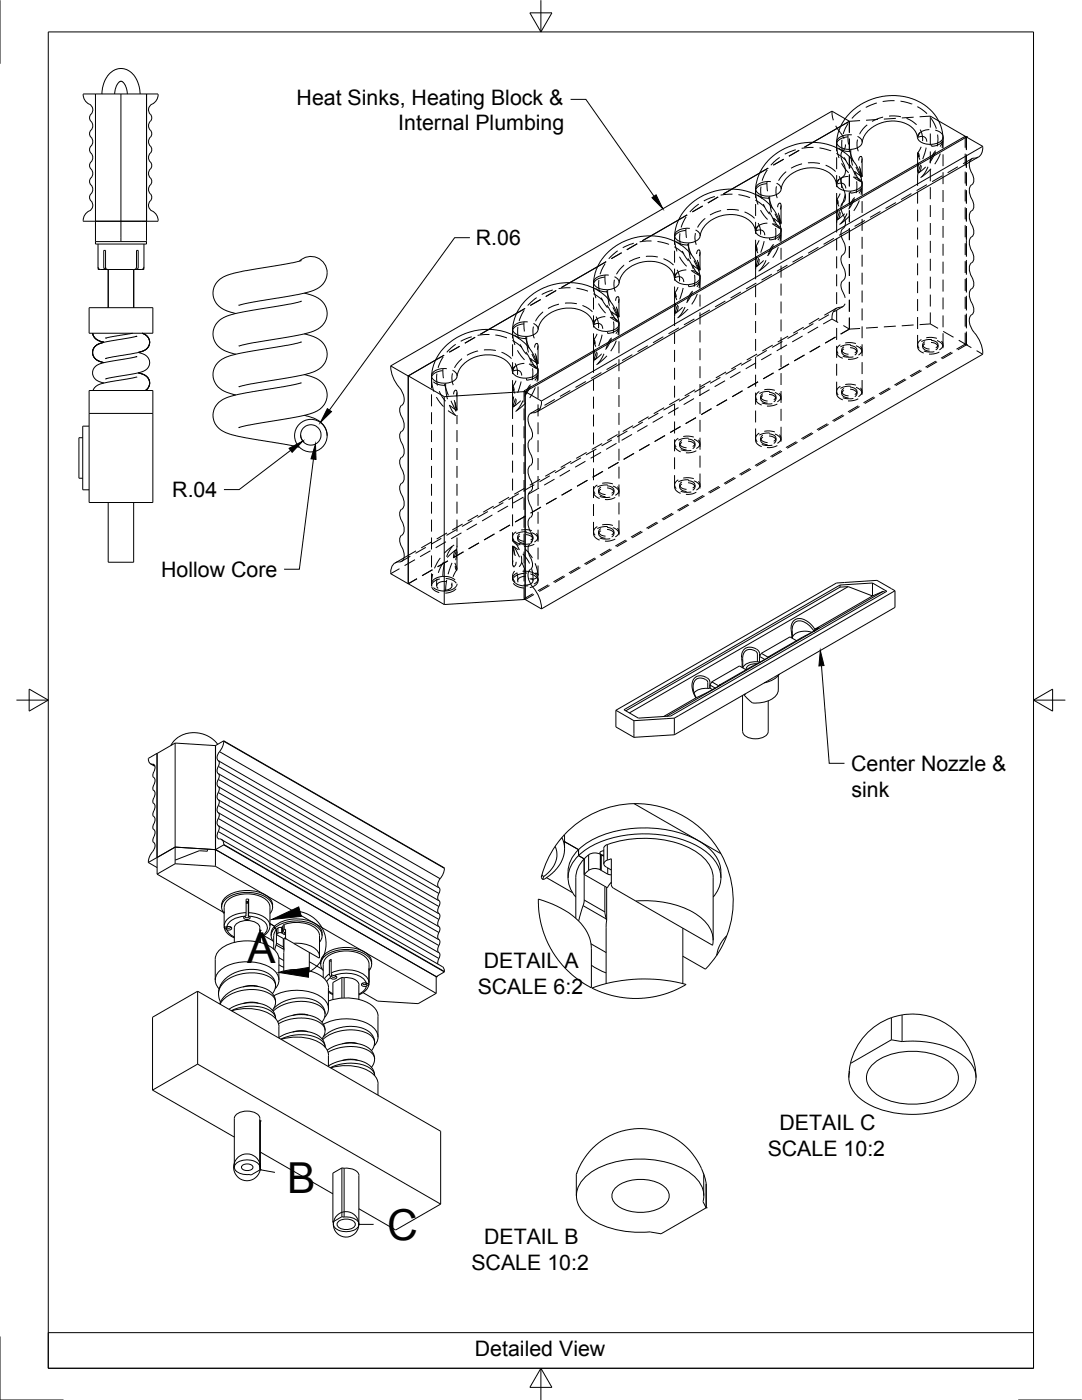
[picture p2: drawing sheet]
<svg xmlns="http://www.w3.org/2000/svg" width="216mm" height="279mm" viewBox="0 0 216 279" stroke-linecap="round" stroke-linejoin="round" font-family="sans-serif">
<defs><g id="words">
<g font-size="8.5">
<text x="49.3" y="192.1">A</text>
<text x="57.3" y="238">B</text>
<text x="77.3" y="247.4">C</text>
</g>
<g font-size="4.3">
<text x="59.2" y="21">Heat Sinks, Heating Block &amp;</text>
<text x="79.5" y="26">Internal Plumbing</text>
<text x="95" y="48.9">R.06</text>
<text x="34.4" y="99.2">R.04</text>
<text x="32.2" y="115.2">Hollow Core</text>
<text x="169.8" y="153.9">Center Nozzle &amp;</text>
<text x="169.9" y="159">sink</text>
<text x="96.5" y="193.2">DETAIL A</text>
<text x="95.3" y="198.4">SCALE 6:2</text>
<text x="155.6" y="225.6">DETAIL C</text>
<text x="153.2" y="230.7">SCALE 10:2</text>
<text x="96.6" y="248.3">DETAIL B</text>
<text x="94.1" y="253.4">SCALE 10:2</text>
<text x="94.8" y="270.5">Detailed View</text>
</g>
</g></defs>
<!-- layer: Visible -->
<g fill="none" stroke="#000" stroke-width=".2">
<path d="M19 18.8v29.9h10.2v-29.9M20.3 18.8l.4-2.2 .7-1.4 1.2-1.1 1.3-.4 1.5 .2 1.2 1 1 1.7 .4 2.2M22.9 18.8l.3-1.6 .5-.8 .4-.2 .5 .2 .4 .7 .4 1.7M24.1 18.8v29.4M31.5 18.9v-.1h-14.9a2.17 2.17 0 0 0 1.2 2M31.6 18.8a2.17 2.17 0 0 1-1.2 2M17.8 20.8a1.39 1.39 0 0 1 .1 2.3 1.28 1.28 0 0 0 .5 1.4 1.49 1.49 0 0 1-.5 1.8 1.28 1.28 0 0 0 .5 1.4 1.49 1.49 0 0 1-.5 1.8v.7l.3 .4M18.2 35.5a1.16 1.16 0 0 0 .2 1.7 1.49 1.49 0 0 1-.5 1.8v.8l.3 .3M18.2 30.6a1.44 1.44 0 0 1-.3 2.1 1.28 1.28 0 0 0 .5 1.4 1.28 1.28 0 0 1-.2 1.4M30 30.6a1.44 1.44 0 0 0 .2 2.1 1.28 1.28 0 0 1-.4 1.4 1.28 1.28 0 0 0 .2 1.4M30 35.5a1.16 1.16 0 0 1-.2 1.7 1.49 1.49 0 0 0 .4 1.8v.8l-.2 .3M30.3 20.8a1.39 1.39 0 0 0-.1 2.3 1.28 1.28 0 0 1-.4 1.4 1.49 1.49 0 0 0 .4 1.8 1.28 1.28 0 0 1-.4 1.4 1.49 1.49 0 0 0 .4 1.8v.7l-.2 .4"/>
<path d="M150.8 37.5a1.7 1.7 0 0 0 1.9 1.6h1.2l1.4-.5a2.4 2.4 0 0 0 .8-1.7l.4-.8 .7-.8 1.7-1.1 1.8-.6 1.9-.1 1.7 .4 1.4 .7 .8 .9 .5 1.6 .4 .5 1.1 .4 1.2 .1M151.6 34.5l-5.6 3.2M167 28.2a1.7 1.7 0 0 0 1.9 1.6h1.1l1.4-.5a2.24 2.24 0 0 0 .9-1.7l.9-1.4 1.7-1.3 2-.6 1.9-.1 1.6 .3 1.3 .7 1 1.2 .4 1.2 .6 .7 .9 .4 1.3 .1M167.7 25.2l-5.5 3.2M168.6 23.7l-2.6-1.5-88 50.8M172 36.4a1.31 1.31 0 0 1-1.1 1.5l-1.2 .2M172 36.8a9.2 9.2 0 0 0-9-8.4h-.5a11.2 11.2 0 0 0-11.5 7.8l-.2 1.6M187.3 24.1l8.8 5.1M188.1 27a1.31 1.31 0 0 1-1.1 1.6l-1.1 .2M188.2 27.5a9.2 9.2 0 0 0-9.1-8.4 11.2 11.2 0 0 0-11.9 7.7l-.3 1.6M192.6 27.2l-88 50.8 3.4 2M192.8 27.3h.1"/>
<path d="M192.8 27.3l-88 50.9M193.5 32.3l-.1 .9 .3 .9a3 3 0 0 1 .5 2.5 1.89 1.89 0 0 0-.6 2.5 3.2 3.2 0 0 1 .6 2.7 1.89 1.89 0 0 0-.6 2.5l.3 .6M195.2 31.3l-88.1 50.9M196.1 29.2v.2a2.24 2.24 0 0 1-.9 2M196.1 29.2l-88.1 50.8M18.2 40.1a1.38 1.38 0 0 1-.8 2.3 2.18 2.18 0 0 0-.8 1.8h14.9v-.2M19 48.2h10.2M19.6 48.7v4.6v.2l.5 .3M19.6 53.3v.5h.5M20.1 53.8h.7M20.8 53.8h.8M20.9 53.7l-.1 .1"/>
<path d="M20.9 53.7l-.2-.4v-3.3h.4v3.4l.2 .3 .3 .1M21.1 53.5l-.2 .2M21.1 53.4v.1M21.1 53.5h.1M21.6 53.8h5.1M21.6 53.8v7.6M26.7 53.8v7.6M26.7 53.8l.3-.1 .2-.4v-3.3h.4v3.4l-.4 .4M26.7 53.8h.6M27.1 53.6l.1 .2M27.2 53.8h.1M27.3 53.8h.9"/>
<path d="M28.7 53.3v.5h-.5M28.7 48.7v4.6l-.2 .4-.3 .1M30 40.1a1.38 1.38 0 0 0 .8 2.3 2.17 2.17 0 0 1 .8 1.6M59.7 52.1a3.3 3.3 0 0 1 4.7 .2 3.3 3.3 0 0 1-.3 4.7l-1.5 .9-1.9 .6-11 1.9-2.1 .6M60.2 52l-1.8 .5-11.8 2-2 .7-.7 .5-.7 .7a3.7 3.7 0 0 0 2.3 5.7l1.6 .5M60.7 58.5l1.6 .4 1.2 .6 .7 .5 .7 1.1a3.8 3.8 0 0 1-2.8 5.2l-2.9 .7-8.6 1.4-3 .7M118.5 56.1a1.7 1.7 0 0 0 1.8 1.7l1.6-.1 1.1-.5a2.63 2.63 0 0 0 .8-1.7l.9-1.3 1.6-1.2 1.9-.7 2.4-.1 1.6 .4 1.3 .8 .8 1 .3 1.2 .4 .6 1 .5 1.4 .1M119.3 53.2l-5.6 3.2M134.6 46.8a1.7 1.7 0 0 0 1.9 1.6l.9 .1M135.4 43.9l-5.5 3.2M139.7 55a1.31 1.31 0 0 1-1.2 1.6l-1.1 .2M139.7 55.5a9.2 9.2 0 0 0-9.1-8.4h-.7a11.2 11.2 0 0 0-11.2 7.5l-.3 1.9"/>
<path d="M153.6 47.5l-1.3-.1-1-.5-.4-.4-.3-1-.4-.8-1.4-1.2-1.8-.6-1.5-.1-1.8 .3-1.8 .9-1.1 .9-.6 .7-.8 2.1-.9 .6-1.1 .2M155.7 46.4a2.5 2.5 0 0 1-2.1 1.1M155.8 45.7l-.1 .7M155.8 46.1a9.2 9.2 0 0 0-9-8.3l-.7-.1a11.1 11.1 0 0 0-11.3 7.8l-.2 1.6M193.9 57.6a2.26 2.26 0 0 0 0 2.9 1.91 1.91 0 0 1 0 2.3M193.9 44.9a1.71 1.71 0 0 1-.3 2.6 2.59 2.59 0 0 0 .3 2.6M193.9 50.1a1.71 1.71 0 0 1-.3 2.6 3.4 3.4 0 0 0 .6 3.2 1.47 1.47 0 0 1-.3 1.7M17.8 77.9h12.7v22.4h-12.7zM17.8 61.4h12.7v5.1h-12.7zM18.5 66.5l.1 .5 .4 .6 .7 .4 1 .3-1.1 .4-.7 .5-.4 .7 .1 1.1 .7 .8 1.4 .6-1.4-.6-.6-.7-.2-1 .2-.6 .3-.5 .7-.4 1-.3 6.6-1.2M21 71.6l6.2-1.2 1.5-.4 .7-.5 .4-.7 .1-.6-.2-.7-.5-.5-.8-.5 .7 .3 .5 .6 .3 .8-.1 .6-.7 .9-1.5 .6 1.3 .5 .7 .7 .2 .6v.5l-.5 1-.7 .5-.8 .3-6.8 1.2M26.5 66.5l-5.5 1"/>
<path d="M27.3 75.2l-7.2 1.4-1.1 .6-.4 .7M27.3 71.1l-6.6 1.3-1 .3-.7 .4-.3 .5-.2 .6 .2 1 .6 .7 1.4 .5M27.6 74.4l1.3 .5 .5 .3 .4 .6 .1 .5-.1 .7-.4 .6-.4 .3M60.2 76.4l-3.6 .8-7.3 1.2-3.6 .8-1.4 .6-.9 .8-.7 1.1-.2 1 .2 1.3 .5 .9 .8 .9 1.3 .6 3.8 1 8.2 1.3 2.4 .6M60.2 68.2l-2.7 .7-8.3 1.4-3.1 .7-1.2 .4-.9 .5-.7 .6-.5 .9a3.8 3.8 0 0 0 3 5.1l1.3 .3M60.2 60.1l-2.4 .6-8.6 1.4-3.1 .7-2 .9-.8 .7-.4 .6a3.8 3.8 0 0 0 2.9 5.4l1.3 .3M60.7 66.6l1.7 .5 1 .5 .9 .6 .6 .9a3.7 3.7 0 0 1-2.7 5.2l-3.3 .8-8.7 1.5-2.6 .6M60.7 74.8l2.7 .9 .9 .7 .6 .9a3.8 3.8 0 0 1-2.9 5.2l-2.5 .7-9.9 1.6-2 .5M78 73a7 7 0 0 0 1.9 4.7 2.8 2.8 0 0 1 .5 3l-.2 .2M78 73l10.6 6.2M86.9 71.9l-5.4 3.1v41.5M88.6 79.2v41.5"/>
<path d="M102.3 65.5a1.7 1.7 0 0 0 1.9 1.6h1l1-.2 .9-.5 .3-.6M103.1 62.5l-5.6 3.2M104.8 78.1l-16.2 1.1M104.8 78.1v.1M104.8 78.1v41.5M104.8 78.2v41.4M107.3 73.7a1.33 1.33 0 0 1-1.1 1.5l-1.8 .3-1.4-.5-.6-.5-.5-1.4-.8-1.1-1.5-.8-1.8-.4-2 .2-2 .7-1.6 1.3-.5 .7-.5 1.1a1.92 1.92 0 0 1-2.1 1.7 3.4 3.4 0 0 1-2.9-1l-.1-.7M107.3 74.1a9.1 9.1 0 0 0-8.5-8.3 11.5 11.5 0 0 0-12.3 7l-.4 2.3M107.4 65.8l.1-.6 .4-1 .8-.9 .8-.6 2-1 1.3-.2h1.2l1.5 .3 1.7 .8 .8 1 .5 1.5 .6 .6 1 .4h1.1M123.5 64.4a1.31 1.31 0 0 1-1.1 1.5l-1.2 .2M123.5 64.8a9.2 9.2 0 0 0-9.3-8.4h-.5a11.2 11.2 0 0 0-11.1 7.3l-.3 2.1M193.9 62.8a2.21 2.21 0 0 0 0 2.8l.5 .8"/>
<path d="M194.4 66.4l.8 1.1 .6 1.2 .3 1.8M196.1 70.5v.2l-88.1 50.8M16.5 87.4h-.8v8h.8M17.8 85h-1.3v12.7h1.3M17.8 82.5h12.7M60 86.8l.2 .9 .5 .5M60.7 82.9l2.4 .8 1 .6 .5 .7a3.3 3.3 0 0 1 .7 2M80.1 80.9a1.7 1.7 0 0 0 0 2.3 2.25 2.25 0 0 1 .1 2.9M80.1 86.1a1.7 1.7 0 0 0 0 2.3 2.25 2.25 0 0 1 .1 2.9M80.1 91.3a1.7 1.7 0 0 0 0 2.3 2.25 2.25 0 0 1 .1 2.9M80.1 96.4a1.7 1.7 0 0 0 0 2.4 2.25 2.25 0 0 1 .1 2.8M108 80a1.94 1.94 0 0 1-2 2.4 1.83 1.83 0 0 0-.4 2.6 2.13 2.13 0 0 1 .3 2.7 2.25 2.25 0 0 0 0 2.9 1.71 1.71 0 0 1-.3 2.6 3.4 3.4 0 0 0 .5 3.1 1.52 1.52 0 0 1-.5 2 3.4 3.4 0 0 0 .5 3.2 1.52 1.52 0 0 1-.5 2 3.4 3.4 0 0 0 .5 3.2 1.52 1.52 0 0 1-.5 2 3.4 3.4 0 0 0 .5 3.2 1.45 1.45 0 0 1-.5 1.9 2.93 2.93 0 0 0 .8 3.4 6.5 6.5 0 0 1 1.6 4.3"/>
<path d="M21.6 100.3v11.9h5.1v-11.9M78 114.3v.2l10.6 6.2M80.1 101.6a1.7 1.7 0 0 0 0 2.3 2.25 2.25 0 0 1 .1 2.9M80.1 106.8a2.17 2.17 0 0 0 .3 2.8l.2 .8a1.3 1.3 0 0 1-1.4 1.8 1.91 1.91 0 0 0-1.2 2.1M80.6 111.3l-1.8 1.1M81.4 116.5h.1M104.8 119.6l-16.2 1.1M104.8 119.6l3.2 1.9M167.6 116.8v.4M167.6 117.2l-42.7 24.7M169.2 117.1l4.9 1.8M169.2 117.1l-43.6 25.2"/>
<path d="M169.2 117.1l-1.6 .1M174.1 118.9l-11.5 6.7M174.1 116.4l2.9 1.6-43.2 24.9-6.4 .4-2.9-1.7 43.1-24.8M174.1 116.4l-6.5 .4M174.1 116.4v2.5M176.3 118l-43.3 25M176.3 118l-2.2 .9M176.3 118l.3 .2M178.6 117.9v3.3l-44 25.4M178.6 117.9l-44 25.4M178.6 117.9l-3.6-2.1-8.1 .6-44 25.4M138.9 139.3l-6.5 3.7"/>
<path d="M141.2 137.4h-.5a3 3 0 0 0-2.2 .9M141.6 137.3l-.4 .1v-1.3l-.3-.4-1-.4-.9 .2-.4 .5-.3 .8 .1 1.1 .5 1.4M141.6 137.3v-1.6l-.8-.6a1.81 1.81 0 0 0-2.1 .1 1.81 1.81 0 0 0-.6 2.1l.3 1 .5 1M141.6 137.3h.1M141.7 137.3l.5 .3M142 136.1l1.4 .8M142 136.1l-.3 .6 1 .6M143.6 136.7l-.1 .1M143.6 136.7l-1.6 1-3.1 1.6M143.6 136.7h.1M148.2 138.8v7.2M148.5 138.6h.1"/>
<path d="M148.7 130l.8-.4h.5l.8 .4 .3 .5v1.6a2.79 2.79 0 0 0-2.9 1.2v-2.2zM148.9 133.7l-1.3-.8-5.6 3.2M151 132.5a1.64 1.64 0 0 0-2.1 1.1M151.1 132.1h.1M151.2 132.1h.2M151.6 132v-1.7l-.4-.6-1.2-.5-1 .1-.6 .4-.4 .8 .1 2.7M151.6 132l-.2 .1M151.6 132l.1 .1M151.9 130.4l-.3 .6 1 .6M151.9 130.4l1.4 .8M153.3 139.9v6.1a2.25 2.25 0 0 1-2.6 1.4 2.25 2.25 0 0 1-2.5-1.4M153.5 131l-9.9 5.7"/>
<path d="M153.5 131l-.1 .1M153.5 131h.1M155.3 134.8v2.9a3.4 3.4 0 0 1-3.2 2.5 2.85 2.85 0 0 1-3.5-1.3l-.1-.3M155.5 134.5a4.7 4.7 0 0 1-3 1.8M158.9 127.9l-1.3-.8-5.7 3.3M162 126.2a3.2 3.2 0 0 0-3.9 1M162.4 126l-1.3-1.5-.8-.4-.9-.2a1.89 1.89 0 0 0-1.3 2.5v1M162.4 126h.1M162.6 125.6l-.9-1.1-1-.7a1.83 1.83 0 0 0-2.2 0 1.83 1.83 0 0 0-.6 2.2l.1 1.3M162.6 125.6l.8-.3-9.9 5.7M162.6 125.6l-.2 .4M30 152.4l.9 .5"/>
<path d="M30.5 152.5a.9 .9 0 0 1 .2 1.5 .97 .97 0 0 0 .2 1.4 2.19 2.19 0 0 1-.4 1.6 .77 .77 0 0 0 .4 1 2.19 2.19 0 0 1-.4 1.6 .8 .8 0 0 0 .4 1 2.19 2.19 0 0 1-.4 1.6 .8 .8 0 0 0 .4 1 2.11 2.11 0 0 1-.4 1.6 .8 .8 0 0 0 .4 1 2.19 2.19 0 0 1-.4 1.6 .73 .73 0 0 0 .4 .9v.9l-.5 .8M31.3 150.3l-1.7 1.1a1.04 1.04 0 0 0 .8 1.1M31.3 150.3v24.2M31.3 150.3v.1M34.9 148.3l-3.6 2.1M34.9 148.3l8.1 .5M34.9 148.3v24.1M43 148.8h.1M43 148.8v24.1M43.4 148.5l-1-1.1-1.1-.6-1.5-.5-1.4-.1-1.4 .3-1.5 .7-.7 .6-.7 1M44.6 147.8l44.1 25.5M44.6 147.8v.1"/>
<path d="M44.6 147.8l-1.6 1M44.7 147.9a6.9 6.9 0 0 1-1.3 2.9 .97 .97 0 0 0 .3 1.2v.6a1.65 1.65 0 0 0-.1 1.8 .91 .91 0 0 1 0 1.1 1.15 1.15 0 0 0 .1 1.7v.6a1.65 1.65 0 0 0-.1 1.8 .94 .94 0 0 1 0 1.1 1.15 1.15 0 0 0 .1 1.7v.6a1.61 1.61 0 0 0-.1 1.8 1.65 1.65 0 0 1-.3 1.7v.2a.57 .57 0 0 0 .5 .7M122.9 141.8v3.3l3.6 2.1M122.9 141.8l3.6 2M126.5 143.8v3.4M134.6 146.6l-8.1 .6M134.6 143.3l-8.1 .5M134.6 143.3v3.3M29.6 172.1l1.7 1M30.5 170l-.7 1.2-.2 .9M31.3 171.1h.1M31.3 174.5l13.2 7.5"/>
<path d="M34.9 172.4l8.1 .5M34.9 172.4l-3.6 2.1M43 169.6l-8.1-.5-5.3 3M43 172.9l44 25.3M43 169.6l44 25.3M43 169.5l44 25.4M43 169.5v.1M43.8 167.4a.93 .93 0 0 1 .8 1.2M44.2 167.6l44 25.3 .4 .4 .1 .6M44.6 168.6l44.1 25.4M44.6 168.6l-1.6 1M49.1 179.9l.4 .1-.4 .1"/>
<path d="M49.1 179.5v3.2l-.2 .2M49.1 179.4h.5M49.6 179.5v3.3M87.6 179.7a.91 .91 0 0 1 0 1.2 1.17 1.17 0 0 0 .1 1.6v.6a1.7 1.7 0 0 0-.1 1.8 .86 .86 0 0 1 0 1.2 1.15 1.15 0 0 0 .1 1.6v.6a1.7 1.7 0 0 0-.1 1.8 .86 .86 0 0 1 0 1.2M88.7 173.3a6.9 6.9 0 0 1-1.3 2.8 .97 .97 0 0 0 .3 1.2v.6a1.7 1.7 0 0 0-.1 1.9M107.4 179.4a16.7 16.7 0 0 1 9.4 6.1l.9 1.8 .3 1.3v8.5l-2-1.1-2.2-1.7-2-2.1-1.7-2.5-1.1-2.1-1-3.1-.5-2.4zM108.1 174.6l-.1 .5 .2 .4M108.1 174.6l.3 .4-.2 .5M109.1 175.2l5.2 3M112.6 166.6l-1.5 1.8a18.7 18.7 0 0 0-3 6.2M112.6 166.6v3.5l-.6 2-1 1.3-.8 .9-1.3 1-.7 .2M112.6 168l2.8 1.6"/>
<path d="M115.4 170.8a5.7 5.7 0 0 0-.5 8.2M115.4 169.6a6.5 6.5 0 0 0-2.1 5.6M115.4 169.6a19 19 0 0 1 12.5-4.4 20.6 20.6 0 0 1 13.2 3.8 6.7 6.7 0 0 1 2.7 6.2M115.4 170.8a19.2 19.2 0 0 1 12.8-4.4 21.2 21.2 0 0 1 12.7 3.6 6.1 6.1 0 0 1 2.6 7.2l-1.2 1.8M115.4 169.6v1.2M115.4 170.8l1.2 .6M116.6 171.4v8.5l-1.1 3.9M116.6 171.4l-1.2 1.6-.5 1.6v8.7M119.8 173.6l.1 .1M119.8 170.5h.1v3.2M119.8 173.6a2.5 2.5 0 0 0-3.2 .9l4.1 2.4M119.8 170.5a2.5 2.5 0 0 0-3.2 .9"/>
<path d="M119.9 173.7h.1M120 173.7l1.3 .8M120 170.6l.5 .1M120.5 169.3a.87 .87 0 0 1 .7-.7 21.8 21.8 0 0 1 17.2 1.1 6.8 6.8 0 0 1 3.9 5.5v12.4M120.5 170.9l-.5-.3v3.1M120.5 169.3v3.1M120.5 169.8a.59 .59 0 0 0-.8 .6l.2 .1M120.7 176.9v5.1l.4 1.7v-6.6M121 173.1l1 .5M121 173.1a.71 .71 0 0 1-.5-.8 .71 .71 0 0 1 .7-.6l.8-.3 .1 5.5 .2 .3 4.6 2.6M121.3 173.2v1.3M121.3 174.4l.7 .2"/>
<path d="M122 176.1l-.8 1.1-.5-.3M126.5 160.4a19.4 19.4 0 0 1 17.4 10M126.5 160.4a19.4 19.4 0 0 0-13.8 6.1M126.5 160.4l17.3 10M126.9 179.8l15.3 8.9M126.9 179.8a19.8 19.8 0 0 1 12.3 2.9 5.9 5.9 0 0 1 3 5.9M143.9 170.4a19.4 19.4 0 0 1 1.1 16.3M39.4 197.8l-9 5.2v14.6M39.4 197.8l48.5 28v14.5M39.4 197.8v14.6M42.9 195.6v-4.2a3.9 3.9 0 0 1 3.2-3.1 9.5 9.5 0 0 1 8.7 1.3l.8 1.2 .1 .6-.1 4.2M43.9 196.5l.1 .1"/>
<path d="M44.2 180.6a3.4 3.4 0 0 1 3.1-2.7 6.9 6.9 0 0 1 6.7 1.6l.4 1.1M44.2 180.7v.3M44.7 184.7l.4 .4M44.7 185l.3 .8 .4 .6 1.4 .8M44.8 181.9v.3M45 185.4l-.3-.4v-4a3.1 3.1 0 0 1 2.8-2.4 6.1 6.1 0 0 1 6 1.4l.4 1-.1 4.1-.4 1-1 .7M45.1 185.1v-.1a.8 .8 0 0 1 1.1 .3 .79 .79 0 0 1-1.1 .2l-.1-.1M45.2 185l-.1 .1M45.3 185.2l-.3 .2M45.3 184.9v.3M46 184.9l-.2 .3h-.5M48.9 182.8v.2l.3 .1h.3l.1-.3"/>
<path d="M49.6 182.8h.1M49.6 180.2h-.5M49.6 182.8l.1 .1M49.7 182.9l.2 .2a.72 .72 0 0 1-.6 .4 .72 .72 0 0 1-.7-.4l.3-.2M49.7 196.7v.1M50.8 196.7l-.1 .1M51.6 196.9l-1.7-.2-1.4 .2M51.8 185.5l.1 .2M51.8 185.2v2.9M51.9 185.2a2.25 2.25 0 0 0-2.6-1.5 2.25 2.25 0 0 0-2.5 1.5v2.9M51.9 186.9l.1 .1M51.9 185.7h.1"/>
<path d="M51.9 185.7v2.4M51.9 186.4l.6 .3M52 187l-.1 .1M52.2 187l-.3 .1M52.2 186.4v.1M52.2 186.5l.2 .3M52.2 186.5h.1M52.3 186.6l-.1 .4h-.2M52.5 186.7l-.1 .1M52.7 186.7l1.7 1M53.9 184.3l.9 .6v.4l.4 .2M53.9 182.3a2.03 2.03 0 0 0-.7-3.2 7.5 7.5 0 0 0-8.3 .5 1.9 1.9 0 0 0-.2 2.7"/>
<path d="M54.4 198.3l.5-.9 .1-.9-.3-1.1-.6-.7-1.1-.7-1-.3-1.3-.2h-1.8l-1.3 .3-1.3 .6-1.3 .9-.6 .7-.5 1-.3 1.1 .1 .9 .3 1M54.4 180.7v.3M54.6 188a2.01 2.01 0 0 1 .7-3.2 7.5 7.5 0 0 1 8.4 .5 1.89 1.89 0 0 1 .1 2.7M54.7 198.7a9.6 9.6 0 0 1 9.8 .6 2.4 2.4 0 0 1 .3 3.7M54.9 197.3a2.51 2.51 0 0 0-.8-4.1 9.4 9.4 0 0 0-10.3 .6 2.37 2.37 0 0 0-.1 3.6M55.1 188.6l-.3 1M55.2 185.5l-.1 3.1M55.2 185.5l-.5 .9-.1 3M55.5 185.2l-.3 .3M55.6 191.1l1 .6M55.7 194.1a9.8 9.8 0 0 1 8.7 .9 2.77 2.77 0 0 1 1.2 2.1M55.7 192.5l.9 .6"/>
<path d="M56.2 186.2h.1M56.2 185.2l.3 .1M56.3 186.2h-.7l-.4 .3 1.3 .8M56.3 185.2l-.5-.1-.3 .1M56.3 185.2v1M56.3 186.2h.1M56.3 185.2v1l.4 .3v-.4M56.3 185.2h.2M56.5 185.8v-1.2a6.7 6.7 0 0 1 6.6 .8l.6 .8 .1 .5v4.2M56.5 184.9l-.3 .1 .1 .2M56.5 187.3v1.7M56.6 189l.1 .5"/>
<path d="M56.6 189.5l.1 .1M56.6 186h.1M56.7 186h.1M56.7 187.4v2.2M56.7 186l.3 .2M56.7 189.6l-.1 4.2M56.7 185.6l-.2 .2 .1 .2M56.7 185.5h.3v1.8l1.6 1M56.7 186.5h.3M57 187l-.3 .4-.2-.1M58.6 188.3a5.5 5.5 0 0 1 4.9 1.7l.3 .8-.1 .4zM61.7 191.9l2.6 1.5"/>
<path d="M61.7 190.1v3.7M64.3 186.3v.4M64.3 186.3a3.1 3.1 0 0 0-2.6-2.5 7.5 7.5 0 0 0-6.9 1 2.18 2.18 0 0 0-.7 1.9M64.5 195.1v-2.7a3.1 3.1 0 0 1 2.8-2.4 6.1 6.1 0 0 1 6 1.4l.3 1v3.9l-.3 .4M64.5 193.7a2.03 2.03 0 0 1 .7-3.2 7.5 7.5 0 0 1 8.3 .5 1.9 1.9 0 0 1 .2 2.7M65.5 198l.9 .5M65.5 197.1v4.2M65.5 199.8a9.8 9.8 0 0 1 8.8 .9 2.77 2.77 0 0 1 1.1 2.1v4.2M65.7 191.7l.4-.2 .1 3 .1 .2 .7 .1 .2 .3a.74 .74 0 0 1-1.3-.1l.1-.1M66.1 191.9l-.4-.2v2.7l.3 .5M66.2 194.8l-.2 .1M66.2 194.4v.4"/>
<path d="M66.9 194.7l-.1 .3-.2 .1-.4-.3M68.2 195.1l-1.8 1v3.4M68.2 195.1h.5v4.1M68.2 195.1v4.1M68.7 195.1a2.92 2.92 0 0 1 2.9 1.1v.4M71.6 196.6v2.9M72.4 196.2l.1 .3h.5M72.4 198.1l3 1.7 8 .5 3.6-2.1M73 196.5l.3 .2M73 196.2v.3M73.1 196.2l.2 .2M73.3 196.4l-.1-.2a.6 .6 0 0 0-1.1 .4 .79 .79 0 0 0 1.2 .1"/>
<path d="M73.6 196l-.3 .4M73.6 193.6h.1M73.6 193.3v.3M73.6 196.3l-.1 .5-.4 .8-.6 .5-.9 .4M74.1 192v.4M74.2 192a3.4 3.4 0 0 0-3.1-2.7 6.9 6.9 0 0 0-6.7 1.6l-.3 .5-.1 1M87 194.9h.1M87 194.9v3.3M87.6 191.3l-.2 .6v.5M88.7 194l-1.7 .9M88.7 193.9v.1M117.9 188.4l3 1.7"/>
<path d="M118 192.6l1.4 .9 1.5 .7M118.1 197.2a31.3 31.3 0 0 1 18.8-.7l-1.9 1-2.5 .9-2.2 .6-2.9 .3-2.2-.1-2.6-.4-2.6-.8zM120.9 185.2v11.1M121 183.7l-.1 1.5M136.2 185.2v11.1M143 190.6l-2.2 2.8-4.6-2.6M145 186.7l-.8 1.9-1.2 2 .3-1.2 .5-1.1zM30.4 217.6l16.4 9.3M39.4 212.4l48.5 27.9M39.4 212.4l-9 5.2M43.8 200.4l.9-1.5 .8-.7 1.1-.7 2-.6 1.1-.1h1.5l2.1 .7 .7 .5 .6 .6 .3 .8 .1 .7-.2 .9-.4 .6M45.7 201.4l1.3-.7 1.6-.5 1.1-.1 2 .1 1.4 .5 1 .6 .6 .8 .3 1.2"/>
<path d="M46.2 201.7a9.7 9.7 0 0 1 8.4 1.2 2.72 2.72 0 0 1 1.1 2l-.1 2.3M51.6 200.2l-1.7-.2-1.4 .3M54.6 201.3l1.6-1.2 1.9-.7 2.6-.2 1.4 .2 1.6 .8 .9 1 .3 .8v.6l-.3 .8-.4 .6M55.4 203.9l.7-.5 1.3-.5 1.7-.4h1.8l1.6 .3 1.3 .8 .9 1.1 .2 1.3-.3 .7-.4 .6M55.6 207.1l1.4-.8 1.5-.4 1.6-.1 1.6 .2 1.3 .4 .9 .6 .7 .9 .3 1.1M56.1 207.4a9.7 9.7 0 0 1 8.4 1.2 2.72 2.72 0 0 1 1.1 2l-.1 2.3M60.8 202.4l-.1 .1M61.4 202.6l-.7-.2h-1l-1.3 .2M61.4 205.9l-.7-.2h-1l-1.3 .3M64.5 207l1.5-1.2 1.9-.7 2.3-.3 1.9 .3 1.7 .9 .8 1.2 .1 1.2-.6 1.3M64.5 204.4a9.7 9.7 0 0 1 9.8 .5 2.45 2.45 0 0 1 .4 3.8M65.3 209.6l1.2-.7 2.1-.6 2-.1 1.8 .3 1.5 .9 .6 1 .2 .7v.7l-.6 1.2"/>
<path d="M65.5 212.7l1.3-.6 1.7-.5 1.8-.1 1.2 .1 1.3 .4 1.2 .8 .5 .8 .2 1.1M66 213.1a9.7 9.7 0 0 1 8.4 1.2 2.72 2.72 0 0 1 1 2v2.2M70.7 208.1l-.1 .1M71.3 208.3l-.5-.2h-1.3l-1.2 .2M71.3 211.6l-1.4-.2-1.6 .2M169.4 215.1a6 6 0 0 0 3.2 4.8 19.5 19.5 0 0 0 19 0 6 6 0 0 0 3.2-4.8M169.4 215.1a12.7 12.7 0 0 1 12.7-12.7 12.7 12.7 0 0 1 12.7 12.7M169.4 213.7l.1 .2M169.5 213.9l-.1 1.2M174 212.6a11.8 11.8 0 0 1 9.2-2.8 9.8 9.8 0 0 1 7.5 3.5 3.5 3.5 0 0 1-1.3 4.9 13.8 13.8 0 0 1-14.7 0 3.6 3.6 0 0 1-.7-5.6zM177.9 203.1v4.4M177.9 207.5l-8.2 4.7"/>
<path d="M180 202.6v5.3l-2.1-.4M180 207.9a18.4 18.4 0 0 1 12 2.6 5.9 5.9 0 0 1 2.8 4.6M48.3 232.7a1.43 1.43 0 0 1 2.2 .2 1.33 1.33 0 0 1-2.3 0zM51.8 233.2l.1 .2M51.8 233.2a1.71 1.71 0 0 0-1.8-1.7h-1.1a2.15 2.15 0 0 0-2.1 1.4 2.08 2.08 0 0 0 2.4 1.5h.5M51.8 223.2v9.8M51.8 223.5l.1 .2M51.9 223.2a2.25 2.25 0 0 0-2.6-1.5 2.25 2.25 0 0 0-2.5 1.5v9.8M51.9 223.7h.1M51.9 233.4h.1M51.9 223.7v9.7M51.9 229.9l14.5 8.4"/>
<path d="M51.9 233.4l-1.8 1.1-.4-.1M68.2 233.1l-1.8 1v9.8M68.2 233.1v9.7M68.2 233.1l.5 .1v9.7l-.5-.1M68.7 233.1a2.92 2.92 0 0 1 2.9 1.2v.3M71.6 234.6v9.7M115 238.6v-4.2l1.2-2.6 1.8-2.4 1.9-1.6 2.7-1.5 2.2-.7 2.5-.4 3 .3 2.4 .7 2.9 1.6 1.9 1.7 1.8 2.3 1.1 2.5v4.3M123.1 236.8a8.5 8.5 0 0 1 9.4 0 2.24 2.24 0 0 1 0 3.7 8.5 8.5 0 0 1-9.4 0 2.24 2.24 0 0 1 0-3.7zM140.4 234.4l.5 1.8M140.9 236.2v4.8M140.9 236.2h.1M66.4 243.9h.1"/>
<path d="M66.4 243.9l.1 .2M66.5 244.1v.2M67.4 243.9a2.42 2.42 0 0 1 3.5 .3 1.49 1.49 0 0 1-1.8 1.2 1.49 1.49 0 0 1-1.8-1.2zM68.2 242.8l-1.8 1.1M68.7 242.9l1.5 .1a1.4 1.4 0 0 1 1.3 1.7 3.4 3.4 0 0 1-4.8 .1l-.1-.7M87.9 240.3l-8.9 5.2-7.4-4.3M140.9 241l-.6-1.2a5.1 5.1 0 0 0-2.4-5.5 18.5 18.5 0 0 0-13.4-2.7 13.4 13.4 0 0 0-8.3 3.9 4.8 4.8 0 0 0 .9 7.1 17.4 17.4 0 0 0 12.7 3.2M140.9 241h.1M140.9 241l-9 5.2-2.1-.3"/>
<circle cx="62" cy="86.8" r="2.03"/>
<circle cx="62" cy="86.9" r="3.2"/>
</g>
<!-- layer: Visible Narrow -->
<g fill="none" stroke="#000" stroke-width=".2">
<path d="M30.4 152.5l.4 .3M43.5 159.6l44.1 25.3M43.5 158.2l44.1 25.3M43.5 157l44.1 25.4M43.5 155.6l44.1 25.3M43.5 154.4l44.1 25.3M43.5 153l44.1 25.3M43.5 151.8l44.1 25.4M43.8 150l44 25.4M44.6 147.9l44.1 25.4M41.4 169.5v.4l-1.6-.1-4.9 1.9M43.5 165.9l44.1 25.4"/>
<path d="M43.5 164.8l44.1 25.3M43.5 163.3l44.1 25.4M43.5 162.2l44.1 25.3M43.5 160.7l44.1 25.4M44.6 168.5l44.1 25.4M110.8 168.9a4.8 4.8 0 0 1-1.9 5.7l-.5 .4M112.1 167.2l.4 1 .1 1.1M116.6 179.6l4.1 2.4M117.5 170.6v3.1M119.8 170.5v3.1M121.2 168.6v3.1M45.3 185.6l.7 .9 .8 .5"/>
<path d="M48.9 182.9a3.8 3.8 0 0 0-3.6 2M49.1 182.1a4.8 4.8 0 0 0-4.2 2.1l-.1 .4M49.6 182.1a4.6 4.6 0 0 1 4.2 2.2l.1 .5M49.7 182.8a4.1 4.1 0 0 1 3.6 1.9 1.64 1.64 0 0 1-.8 2M55 200l-.1-.5-.4-.6-1.1-.8-1.9-.5-1.8-.1-1.6 .2-2 .7-1.4 .9-.8 1.1M55 196.6l-.1-.4-.4-.7-1.2-.8-2.2-.5h-2l-2.1 .5-1.8 .9-1.2 1.3-.4 1.4M55.1 188.6l1.5 .9M55.2 188.2l1.3 .8M55.5 185.2v1M56.2 185.2v1M56.7 184.5v1.1M65.6 197.7l.8 .6"/>
<path d="M65.7 194.4l-1 .9M65.9 195.1l-.7 .8M66.1 194.2a6.8 6.8 0 0 1 6.9 .6l.5 .8 .1 .4M66.7 194.7a6 6 0 0 1 5.9 .7l.5 .8M73.1 196.8a2.29 2.29 0 0 1-1.5 1.6M116.4 180.7l4.5 2.7M46.1 201.7l1.3-.5 1.4-.3h2.9l1.3 .4 1.1 .5 .6 .6 .3 .9M54.5 201.8l1.1-.9 1.5-.6 1.9-.4h1.8l1.5 .2 1.3 .5 .9 .7 .4 1M55.6 204.3l1.1-.5 1.5-.5 1.9-.1 1.4 .1 1.3 .3 1.2 .6 .6 .7 .3 .8M56 207.4l1.3-.5 1.5-.3 1.9-.1 1.2 .2 1.1 .3 1 .5 .7 .7 .2 .8M64.4 207.5l1.3-1 1.1-.4 1.7-.5 1.8-.1 1.9 .3 1.2 .4 1.1 1 .2 .8M65.4 210l1.5-.7 1.3-.3 1.5-.1h1.4l1.6 .4 1.1 .5 .7 .7 .2 .8"/>
<path d="M65.9 213.1l1.2-.5 1.4-.3 1.7-.1 1.5 .1 .9 .3 1.2 .5 .7 .8 .2 .8"/>
</g>
<!-- layer: Hidden -->
<g fill="none" stroke="#000" stroke-width=".2">
<path d="M142.6 39.2l-2.2 .9M143.3 39.3l-2.1 1.2M146 37.7l-1.7 1M146.2 38.8l-2.4 .1M147.3 38.9l2.3 .6M150.7 39.9l1.9 1.5M150.8 37.8l.1 1.8 .4 1.2M150.8 37.7v1.8M151.2 38.9l1.1 .6 1.3 .1M151.8 37.2v1.2l.2 1.2M153 36.2l.8 .1M153 36.2a2.31 2.31 0 0 0-2.2 1.3"/>
<path d="M153 36.2v.4M153 36.6a2.35 2.35 0 0 0-2.2 1.2M153 36.6l.1 1.6M153.1 33.9l-1 2.2M153.3 33.5l-1.7 1M153.4 39.3l.7 2.3M153.6 39.1v.5M153.6 39.6l.3 2.8M154.9 37.2a3.6 3.6 0 0 0 .2 2.3M155 36.6l.7 .5 .2 .7M155.6 31.4l-1.8 1.6M156.4 31.8l-2.1 1.2"/>
<path d="M156.9 34.2l-.9 .9-.6 1M158.8 29.9l-2.2 .9M159.5 30l-2.1 1.2M160 32.7l-2.2 .9M161.2 32.5l2.4 .1M162.2 28.4l-1.7 1M162.3 29.4l-2.3 .2M163.5 29.5l2.3 .6M164.7 33l1.2 .5 .8 .7M166 22.2l.3 1.8M166.8 25.1l1.6 2.6M166.9 30.6l1.9 1.4"/>
<path d="M166.9 28.4l.2 2 .3 1.1M166.9 28.4v1.8M166.9 31.4v2.4M166.9 34.9v2.4M166.9 38.5v7.9M167.3 29.5l1.1 .6 1.4 .1M167.4 35.2a4 4 0 0 1 .5 2.3M167.5 35.8a1.21 1.21 0 0 0-.6 1M167.5 35.8l-.5 .9 .9-.1 .5 .1 .2 .3 .2 .6M167.6 38.6l-.6 1.2M167.9 32.6l1.4 1.9M168 27.9v1.3l.1 1.1"/>
<path d="M168.5 31.4l1.2 2M168.6 38.8l-.6 2.3M168.6 23.7l.9 .5M168.7 28.8l-.1 .9a1.83 1.83 0 0 0-.4 2.7 2.26 2.26 0 0 1-.3 3.2 3.5 3.5 0 0 0 .7 2.8 2 2 0 0 1-.7 2.4 3.5 3.5 0 0 0 .7 2.7 2 2 0 0 1-.7 2.5 3.4 3.4 0 0 0 .7 2.7 2.02 2.02 0 0 1-.7 2.5 3.4 3.4 0 0 0 .7 2.7 2.02 2.02 0 0 1-.7 2.5 3.4 3.4 0 0 0 .7 2.7v.3M169.2 26.9h.8M169.2 26.9a2.31 2.31 0 0 0-2.2 1.3M169.2 26.9v.4M169.2 27.3a2.35 2.35 0 0 0-2.2 1.1M169.2 27.3l.1 1.5M169.2 24.6l-.9 2.1M169.3 35.2l-.8 .1-1 .5M169.5 24.2l-1.8 1"/>
<path d="M169.5 24.2v2.3M169.5 27.7v2.4M169.5 31.2v2.4M169.5 34.8v2.4M169.5 38.4v2.4M169.5 30l.8 2.2M169.6 32.9l.5 .9 .6 1.2M169.7 38.1v.4a2.39 2.39 0 0 0 2.2-1l-.1 .5-.4 .6M169.8 29.8v.4M169.8 30.2v1.3l.3 1.5M170.2 35.3l1.6 1M170.5 35.3l.9 .4 .6 .7"/>
<path d="M170.5 34.1l.5 1.2 .7 .9M170.5 39.7l-1.2 2.1M170.5 39.4l-.6 .9-.5 1.2M170.6 34.2l1.4 1M170.8 33.3l1 2.2M170.9 36.2l.1 1.2-.2 1.1M171.1 27.2l.7 .6 .2 .6M171.1 27.9a3.8 3.8 0 0 0 .2 2.3M171.3 32l.1-.4a.35 .35 0 0 1 .4-.4 .35 .35 0 0 1 .2 .6l-.1 .7M171.5 33.2l.5 2-.3-.6v-1M171.6 24.1l-2.1 .1M171.7 22.1l-1.7 1.5"/>
<path d="M171.9 31.2v.1M172 36.8l-.2 2.1M172 31.7v3.5M172 36.2v2.7M173 24.9l-.9 .9-.6 .9M175 20.6l-2.2 .8M175.2 23.8l-2.4 .2M176.2 23.4l-2.2 .8M177.4 23.2l1.2-.1 1.2 .2M178.5 20.1l-2.4 .2M178.8 23.6l-2.4 .2M179.7 20.2l2.3 .6"/>
<path d="M180.9 23.6l1.2 .6 .8 .7M181.9 38.6l-2.1 1.2M182.3 23.4l-2.4 .1M183.1 21.3l1.9 1.4M183.1 30.6v3.5M183.1 35.1v2M183.1 38.3v2.3M183.3 32.5l-.2 1.9a.23 .23 0 0 0 .3 .1 .23 .23 0 0 0 .2-.3l.2-1.2M183.4 31.3v-.4a.22 .22 0 0 0-.1-.3 .22 .22 0 0 0-.2 0l.5 1.3M183.6 25.9a3.9 3.9 0 0 1 .5 2.3M183.6 26.4a1.12 1.12 0 0 0-.5 1M183.6 26.4l-.4 1 .6-.2 .6 .1 .4 .4 .1 .6"/>
<path d="M183.7 32.9l-.6 2.3M183.8 29.3l-.7 1.2M184.7 33.3l-1.4 1.2M184.8 29.5l-.7 2.3M185 36.9l-2.1 1.1M185.2 33.3l-.6 1.2-.7 .8M185.4 25.9l-.7 .1-1.1 .4M185.6 23.2l1.7 .9M185.6 23.2l-2.1 .1M185.6 23.2v2.3M185.6 26.6v2.4M185.6 30.2v2.4"/>
<path d="M185.6 33.8v2.4M185.6 37.4v2.4M185.8 23.6l.7 1.1 .3 1M185.8 33.7l-2.1 1.8M185.9 28.8v.3a2.3 2.3 0 0 0 2.2-.9l-.5 1.1M186.6 26l1 .4 .5 .7M186.7 30.4l-1.2 2M186.7 30.1l-.5 .7-.6 1.4M187.1 26.9l.1 1-.2 1.3M187.6 30.7l-1.1 2.1M188 35.1l-2 1.2M188.2 27.5l-.2 2"/>
<path d="M188.2 27.3v2.3M188.2 30.8v2.4M188.2 34.4v2.3M188.2 37.9v2.4M191.1 33.3l-2 1.2M192.6 27.2v2.3M192.6 30.7v2.4M192.6 34.2v2.4M192.6 37.8v2.4M192.8 27.3v2.7M192.8 31v2.5M192.8 34.6v2.5"/>
<path d="M192.8 38.1v2.6M192.8 27.3v2.3M192.8 30.8v2.4M192.8 34.4v2.4M192.8 38v2.3M193.9 31.7l-1.7 1M195.2 31.3l-.8 .3a.92 .92 0 0 0-1 .8M107.1 59.4l-1.8 1.6M107.9 59.8l-2.1 1.2M110.3 57.9l-2.2 .9M111 58l-2.1 1.2M113.7 56.4l-1.7 1"/>
<path d="M113.8 57.4l-2.3 .2M115 57.5l2.3 .6M118.4 58.6l1.9 1.4M118.4 56.3v1.9M118.4 59.4v2.4M118.4 56.5l.2 1.9 .3 1.1M118.8 57.5l.8 .5 1.6 .2M119.5 55.9l-.1 1 .2 1.4M120 59.4l.4 .9 .8 1.1M120.7 55.3a2.43 2.43 0 0 0-2.2 1.2M120.7 55.3l.1 1.5M120.7 54.9h.8"/>
<path d="M120.7 54.9a2.36 2.36 0 0 0-2.2 1.3M120.7 54.9v.4M120.8 52.6l-1.1 2.1M120.9 52.2l-1.6 1M121 58l.8 2.2M121.2 58.2l.1 1.6 .3 1.2M121.3 57.8l-.1 .4M122.6 55.2l.7 .5 .2 .8M122.6 55.8a3.8 3.8 0 0 0 .2 2.4M123.3 50.1l-1.8 1.5M123.4 59.2v.1M123.5 59.7v3.5"/>
<path d="M124 50.4l-2 1.2M124.5 52.9l-1 1-.5 .8M126.5 48.5l-2.2 .9M127.1 48.6l-2 1.2M127.7 51.4l-2.2 .8M128.9 51.2l2.4 .1M129.9 47.1l-1.7 .9M130 48.1l-2.4 .2M131.2 48.2l2.3 .6M132.4 51.6l1.1 .6 .9 .7M134.6 49.3l1.9 1.4M134.6 47.1l.1 1.6 .4 1.5"/>
<path d="M134.6 47v1.9M134.6 50v2.4M134.6 53.6v2.4M134.6 57.2v7.9M134.9 59.3v-.4a.27 .27 0 0 0 0-.3 .27 .27 0 0 0-.3-.1l.5 1.4M135 48.2l.7 .5 1.7 .2M135.1 53.8a4 4 0 0 1 .5 2.4M135.1 54.4a1.12 1.12 0 0 0-.5 1M135.1 54.4l-.4 1 .6-.2 .6 .1 .4 .4 .1 .6M135.3 57.3l-.7 1.2M135.6 51.2l1.4 1.9M135.7 46.6l-.1 1.1 .2 1.2"/>
<path d="M136.1 50.1l1.3 2M136.3 57.5l-.7 2.2M136.9 46a2.43 2.43 0 0 0-2.2 1.1M136.9 46l.1 1.5M136.9 45.6h.7M136.9 45.6a2.37 2.37 0 0 0-2.3 1.2M136.9 45.6v.4M136.9 43.3l-1 2.1M136.9 53.8l-.7 .2-1.1 .4M137.1 42.9l-1.7 1M137.2 48.7l.8 2.2M137.3 51.6l.6 1 .4 1.1"/>
<path d="M137.4 56.8v.4a2.38 2.38 0 0 0 2.2-1l-.5 1.1M137.4 48.9l.4 2.8M137.4 48.5v.4M137.9 53.9l1.6 1M138.1 54l1 .4 .5 .7M138.2 52.8l.5 1.3 .7 .7M138.2 58.4l-1.2 2M138.2 58.1l-.5 .7-.6 1.4M138.2 52.9l1.5 1M138.5 52l1 2.1M138.6 54.8l.1 1.1-.2 1.3M138.8 46.5a4 4 0 0 0 .1 2.4"/>
<path d="M138.8 45.9l.7 .5 .2 .7M139 50.7l.1-.4a.35 .35 0 0 1 .4-.4 .35 .35 0 0 1 .2 .6l-.1 .6M139.1 58.7l-1.1 2M139.1 51.9l.6 2-.3-.7-.1-.9M139.4 40.7l-1.8 1.6M139.5 49.9l.1 .1M139.7 55.5l-.2 2M139.7 50.3v3.5M139.7 54.8v2.8M139.7 58.8v2.4M140.2 41.1l-2 1.2M140.7 43.6l-1 1-.5 .8"/>
<path d="M143.9 42l-2.2 .9M145.1 41.8l2.3 .2M147.8 58.3l-2 1.2M148.6 42.3l1.1 .6 .9 .7M150.8 40.7v2.4M150.8 44.3v2.4M150.8 47.9v7.8M150.8 56.9v2.4M150.9 56.5l-2 1.2M151 51.1l-.2 1.5 .1 .6 .4-.5 .2-1M151.1 50l-.1-.6-.2-.3v.4l.4 1M151.3 44.5a3.8 3.8 0 0 1 .4 2.3"/>
<path d="M151.3 45.1a1.12 1.12 0 0 0-.6 1M151.3 45.1l-.4 .9h1.1l.4 .3 .2 .6M151.4 51.5l-.5 1.5-.1 .8M151.5 48l-.7 1.2M151.7 41.9l1.5 1.9M152.3 40.7l.6 1.1 .7 1M152.4 52l-1.4 1.1M152.5 48.1l-.7 2.3M152.8 51.9l-.5 1.1-.7 1M153.1 44.5l-.7 .1-1.1 .5M153.4 42.2l.7 1 .4 1.2M153.4 52.3l-2 1.8"/>
<path d="M153.6 47.5v.3a2.39 2.39 0 0 0 2.1-1l-.1 .6-.4 .5M154 54.7l-2 1.2M154.1 44.6l1.6 1M154.3 44.6l.9 .4 .6 .7M154.3 43.5l.6 1.2 .6 .8M154.3 49l-1.1 2.1M154.4 48.7l-.6 .8-.5 1.3M154.4 43.6l1.4 1M154.6 42.7l1.1 2.1M154.8 45.5v1.4l-.1 1M155.2 41.4v-.4a.36 .36 0 0 1 .4-.4 .36 .36 0 0 1 .3 .5l-.2 .7M155.3 42.5l.5 2.1-.3-.8v-.8"/>
<path d="M155.3 49.3l-1.1 2.1M155.7 40.6h.1M155.8 46.1l-.2 2.1M155.9 41v3.5M155.9 45.5v2.8M155.9 49.5v2.3M155.9 53v2.4M155.9 56.6v2.4M157.1 52.9l-2.1 1.2M160.2 51.1l-2.1 1.2M163.3 49.4l-2.1 1.1M166.4 47.6l-2.1 1.2"/>
<path d="M166.9 47.6v2.4M166.9 51.2v2.4M166.9 54.7v2.4M166.9 58.3v2.4M167.2 41.8l-.3 1.4v.4l.2 .2 .3-.4 .2-1M167.3 40.6l-.1-.6-.2-.2v.4l.4 1M167.6 42.2l-.5 1.4-.2 .9M168.6 42.7l-1.4 1.1M169 42.6l-.4 1-.9 1M169.5 42v2.3M169.5 45.5v2.4M169.5 49.1v2.4"/>
<path d="M169.5 52.7v2.4M169.5 56.2v2.4M169.5 59.8v2.4M169.5 45.8l-2.1 1.2M169.6 43l-.9 .9-1.2 .9M171.5 40l-1.2 2.1M172 40.1v2.4M172 43.7v2.4M172 47.3v2.4M172 50.8v2.4M172 54.4v2.4M172 58v2.4"/>
<path d="M172.6 44l-2.1 1.2M175.7 42.2l-2.1 1.2M178.8 40.4l-2.1 1.2M183.1 41.8v2.4M183.1 45.4v2.4M183.1 49v2.4M183.1 52.6v2.3M183.1 56.1v2.4M183.1 59.7v2.4M185.6 40.9v2.4M185.6 44.5v2.4M185.6 48.1v2.4"/>
<path d="M185.6 51.6v2.4M185.6 55.2v2.4M185.6 58.8v2.4M188.2 41.5v2.4M188.2 45.1v2.4M188.2 48.7v2.3M188.2 52.2v2.4M188.2 55.8v2.4M188.2 59.4v2.3M192.6 41.4v2.4M192.6 45v2.3M192.6 48.5v2.4"/>
<path d="M192.6 52.1v2.4M192.6 55.7v2.4M192.6 59.2v2.4M192.8 41.7v2.5M192.8 45.3v5.9M192.8 51.9v2.9M192.8 55.5v2.9M192.8 59v3M192.8 41.5v2.4M192.8 45.1v2.4M192.8 48.7v2.4M192.8 52.2v2.4"/>
<path d="M192.8 55.8v2.4M192.8 59.4v2.4M86.1 75.1l.1 1.8 .4 1.3M86.1 75v2.5M86.1 78.7v2.4M86.5 76.2l1.1 .6 1.3 .1M87.1 79.2l1.4 2M87.2 74.6l-.1 1.1 .2 1.2M87.7 78.1l.6 1.2 .6 .8M88.4 73.6h.8M88.4 73.6a2.27 2.27 0 0 0-2.3 1.2M88.4 74l.1 1.5"/>
<path d="M88.4 74a2.35 2.35 0 0 0-2.2 1.1M88.4 73.6v.4M88.4 71.2l-1 2.2M88.6 70.9l-1.7 1M88.7 76.6l.8 2.3M88.9 76.9l.4 2.8M88.9 76.5v.4M90 80l1 2.1M90.3 74.5a4.1 4.1 0 0 0 .1 2.4M90.3 73.9l.7 .5 .2 .7M90.5 78.7l.1-.3a.34 .34 0 0 1 .1-.4 .34 .34 0 0 1 .4 0v1.1M90.7 79.9l.5 2-.3-.6-.1-1"/>
<path d="M90.9 68.7l-1.7 1.6M91 77.9l.1 .1M91.2 78.3v3.5M91.7 69.1l-2.1 1.2M92.2 71.6l-1.1 1.1-.4 .7M94.1 67.2l-2.2 .9M94.8 67.3l-2 1.2M95.4 70l-2.2 .9M96.6 69.8l2.3 .2M97.5 65.7l-1.7 1M97.7 66.8l-2.4 .1M98.8 66.8l2.4 .6"/>
<path d="M100.1 70.3l1.2 .6 .8 .7M102.2 67.9l1.9 1.4M102.3 65.8l.1 1.9 .4 1.1M102.3 65.7v1.8M102.3 68.7v2.4M102.3 72.3v2.4M102.3 75.9v7.7M102.5 79.1l-.2 1.4 .1 .7 .4-.4 .2-1.1M102.6 78l-.1-.6-.2-.2 .4 1.3M102.6 66.8l1.2 .6 1.3 .2M102.8 72.5a4.1 4.1 0 0 1 .5 2.3M102.8 73.1a1.14 1.14 0 0 0-.6 1"/>
<path d="M102.8 73.1l-.4 .9 .7-.1 .6 .1 .2 .3 .2 .7M102.9 79.5l-.5 1.4-.1 .9M103 76l-.7 1.2M103.3 69.9l1.4 1.9M103.3 65.2v1.3l.2 1.1M103.8 68.7l.7 1.3 .6 .7M103.9 80l-1.4 1.1M104 76.1l-.7 2.3M104.4 79.9l-.5 1-.8 1M104.5 64.2h.8M104.5 64.2a2.36 2.36 0 0 0-2.2 1.3M104.5 64.2v.4"/>
<path d="M104.5 64.6a2.35 2.35 0 0 0-2.2 1.2M104.5 64.6l.1 1.5M104.6 78v2.3M104.6 61.9l-1 2.2M104.6 72.5l-1.1 .2-.7 .4M104.8 61.6l-1.7 .9M104.9 67.3l.7 2.3M104.9 70.3l.6 .8 .5 1.2M105.1 75.5v.3a2.39 2.39 0 0 0 2.1-1l-.5 1.1M105.1 67.1v.5M105.1 67.6l.1 1.2 .3 1.5M105.6 72.6l1.6 1"/>
<path d="M105.8 72.6l.9 .4 .6 .7M105.8 71.5l.6 1.2 .6 .8M105.8 77l-1.1 2.1M105.9 76.8l-.5 .6-.6 1.4M105.9 71.6l1.4 .9M106.1 70.7l1.1 2.1M106.3 73.5v1.2l-.1 1.2M106.4 64.6l.7 .5 .3 .7M106.4 65.2a3.9 3.9 0 0 0 .2 2.3M106.7 69.4v-.4a.32 .32 0 0 1 .2-.4 .32 .32 0 0 1 .4 .2l-.1 1M106.8 70.5l.6 2-.3-.6-.1-.9M106.8 77.3l-1.1 2.1"/>
<path d="M107.2 68.5l.1 .1M107.3 74.1l-.2 2.1M107.4 69v3.5M107.4 73.5v2.4M107.4 77.1v2.4M108.4 62.3l-.9 .7-.7 1.1M110.7 79.7l-2.1 1.2M111.5 60.7l-2.2 .9M112.7 60.5l2.4 .1M113.8 77.9l-2.1 1.2M116.2 61l1.1 .5 .9 .7M116.9 76.1l-2.1 1.2"/>
<path d="M118.4 62.9v2.4M118.4 66.5v7.9M118.4 75.6v2.4M118.4 79.2v2.4M118.7 69.8l-.3 1.6 .1 .4 .4-.3 .2-1.1M118.8 68.6l-.1-.3a.27 .27 0 0 0 0-.3 .27 .27 0 0 0-.3-.1l.5 1.3M118.9 63.2a3.9 3.9 0 0 1 .5 2.3M119 63.8a1.12 1.12 0 0 0-.6 1M119 63.8l-.4 .9 .5-.1 .7 .1 .3 .3 .2 .6M119 70.2l-.6 2.3M119.1 66.6l-.6 1.2M119.4 60.6l1.4 1.9"/>
<path d="M120 74.4l-2.1 1.1M120.1 70.7l-1.4 1.1M120.1 66.8l-.6 2.3M120.5 70.6l-.5 1.1-.7 .9M120.8 63.2l-.8 .1-1 .5M121.1 60.9l.7 1.1 .4 1M121.1 71l-2.1 1.8M121.2 66.1v.4a2.45 2.45 0 0 0 2.2-1l-.5 1.1M121.7 63.3l1.6 1M122 63.3l.9 .4 .6 .7M122 62.1l.5 1.2 .7 .9M122 67.7l-1.2 2.1"/>
<path d="M122 67.4l-.5 .7-.6 1.4M122.1 62.3l1.4 .9M122.3 61.3l1 2.2M122.4 64.2l.1 1.2-.2 1.1M122.8 60l.1-.4a.32 .32 0 0 1 .2-.4 .32 .32 0 0 1 .4 .3l-.1 1M123 61.2l.5 2-.3-.6v-1M123 68l-1.1 2.1M123.1 72.6l-2.1 1.2M123.5 64.8l-.2 2M123.5 64.2v2.7M123.5 68.1v2.4M123.5 71.7v2.4"/>
<path d="M123.5 75.3v2.3M123.5 78.8v2.4M126.2 70.8l-2.1 1.2M129.3 69l-2.1 1.2M132.4 67.2l-2.1 1.2M134.6 66.3v2.3M134.6 69.8v2.4M134.6 73.4v2.4M134.6 77v2.4M134.8 60.5l-.2 1.5 .1 .5 .2-.1 .2-.4 .2-1M135.2 60.9l-.6 2.2M135.5 65.4l-2.1 1.2"/>
<path d="M135.6 79.6l-2.1 1.2M136.2 61.3l-1.3 1.2M136.7 61.3l-.7 1.3-.6 .7M137.3 61.7l-2.1 1.8M137.6 78.9l-2.1 1.2M138.5 79.5l-2.1 1.3M138.6 63.6l-2.1 1.2M138.7 77.8l-2.1 1.2M139.7 62.4v2.3M139.7 65.9v2.4M139.7 69.5v2.4M139.7 73.1v2.4"/>
<path d="M139.7 76.6v2.4M140.7 77.1l-2.1 1.2M141.6 77.8l-2.1 1.2M141.6 61.8l-2 1.2M141.8 76l-2.1 1.2M143.7 75.3l-2 1.2M144.7 76l-2.1 1.2M144.7 60.1l-2 1.2M144.9 74.2l-2.1 1.2M145.1 79.8l-2.1 1.2M146.8 73.5l-2 1.2M147.8 74.2l-2.1 1.2"/>
<path d="M148 72.4l-2.1 1.2M148.2 78l-2.1 1.2 2-1.2M149.2 77.4l2.1-1.2-2.1 1.2M149.9 71.7l-2 1.2M150.8 60.5v2.4M150.8 64.1v2.4M150.8 67.6v2.4M150.8 71.2v2.4M150.8 74.8v2.4M150.8 78.4v2.4M150.8 79.3a1.37 1.37 0 0 0 1.2 1.5M150.9 72.4l-2.1 1.2"/>
<path d="M151.1 70.7l-2.1 1.1M151.5 78.1a1.05 1.05 0 0 0-.4 1.8M151.8 79.2v.4M152.2 79a.75 .75 0 0 0-.4 .8 .75 .75 0 0 0 .8 .6l.6 .1M152.2 78.5a.73 .73 0 0 0-.4 .9 .73 .73 0 0 0 .8 .5l.6 .1M152.5 77.8l1.1-.1 1 .2M153 69.9l-2 1.2M153.5 78.7a1.01 1.01 0 0 1 1.2 1.1l-.3 .4M153.5 78.3a1.02 1.02 0 0 1 1.2 1.1l-.3 .4M153.6 78.1l-1.1 .1-1 .3M153.9 70.6l-2 1.2M154.2 68.9l-2.1 1.2"/>
<path d="M154.3 74.4l-2 1.2M154.6 78.3a1.32 1.32 0 0 1 1.2 1.6M154.8 79.2v.4M155.4 73.8l2-1.2-2 1.2M155.5 78.4a1.06 1.06 0 0 1-.4 1.8M155.9 60.2v2.3M155.9 63.8v2.3M155.9 67.3v2.4M155.9 70.9v2.4M155.9 74.5v2.3M155.9 78v2.4M156.1 68.2l-2 1.1"/>
<path d="M157 68.8l-2 1.2M157.3 67.1l-2.1 1.2M159.2 66.4l-2.1 1.2M160.1 67.1l-2 1.1M160.4 65.3l-2.1 1.2M160.5 70.8l-2 1.2M162.3 64.6l-2 1.2M163.2 65.3l-2 1.2M163.4 63.5l-2 1.2M163.6 69.1l-2 1.2M165.4 62.8l-2.1 1.2M166 63.7l-1.7 1"/>
<path d="M166 63.7l1.2 .7M166.7 67.3l-2 1.2M166.9 61.5l-2.4 1.4M166.9 61.9v2.4M166.9 65.4v2.4M166.9 69v2.4M166.9 72.6v2.4M166.9 76.2v2.3M167 70a1.3 1.3 0 0 0 1.2 1.5M167 78.3a1.32 1.32 0 0 0 1.2 1.5M167.7 68.8a1.05 1.05 0 0 0-.4 1.7M167.7 77.1a1.05 1.05 0 0 0-.4 1.7"/>
<path d="M168 69.8v.5M168 78.1v.4M168.2 71.1l.8 .2 1.3-.1M168.2 79.4l.8 .2 1.3-.1M168.2 61.2l-1.8 1M168.3 65l1.2 .7M168.4 69.6a.75 .75 0 0 0-.4 .9 .75 .75 0 0 0 .8 .5l.5 .1M168.4 69.2a.75 .75 0 0 0-.4 .9 .75 .75 0 0 0 .8 .5l.5 .1M168.4 77.9a.75 .75 0 0 0-.4 .9 .75 .75 0 0 0 .8 .5l.5 .1M168.4 77.5a.75 .75 0 0 0-.4 .9 .75 .75 0 0 0 .8 .5l.5 .1M168.6 60.6v.2a1.79 1.79 0 0 1-1.6 .7 2.15 2.15 0 0 0-1 2.2M168.7 68.5l1.1-.1 1 .2"/>
<path d="M168.7 76.8l1.1-.1 1 .2M169.5 63.4v2.3M169.5 65.7l-1.8 1M169.6 69.4a1.04 1.04 0 0 1 1.3 1.1l-.3 .4M169.6 69a1.04 1.04 0 0 1 1.3 1.1l-.3 .3M169.6 77.7a1.04 1.04 0 0 1 1.3 1.1l-.3 .4M169.6 77.3a1.04 1.04 0 0 1 1.3 1.1l-.3 .3M169.8 68.8l-1.2 .1-.9 .3M169.8 77.1l-1.2 .1-.9 .3M170.8 69a1.32 1.32 0 0 1 1.2 1.5M170.8 77.3a1.32 1.32 0 0 1 1.2 1.5M171 69.8v.5"/>
<path d="M171 78.1v.4M171.3 71.3l-.8 .3-1.3 .1M171.3 79.6l-.8 .3-1.3 .1M171.6 65.6l-2.1 .1M171.7 69.1a1.06 1.06 0 0 1-.4 1.8M171.7 77.4a1.06 1.06 0 0 1-.4 1.8M172 61.6v2.3M172 65.1v2.4M172 68.7v2.4M172 72.3v2.4M172 75.8v2.7M174.3 79.2l-2 1.2"/>
<path d="M174.6 79.4l-2 1.1M175.2 65.3l-2.4 .2M177.5 77.4l-2.1 1.2M177.7 77.6l-2.1 1.2M178.8 65.1l-2.4 .1M180.6 75.6l-2.1 1.2M180.8 75.8l-2.1 1.2M182.3 64.9l-2.4 .1M183.1 63.3v2.4M183.1 66.8v2.4M183.2 68.9a1.3 1.3 0 0 0 1.1 1.6M183.6 73.9l-2 1.1"/>
<path d="M183.9 67.8a1.05 1.05 0 0 0-.5 1.7M183.9 74l-2.1 1.2M184.1 68.8v.4M184.3 70.1l.8 .1h1.3M184.6 68.6a.75 .75 0 0 0-.4 .9 .75 .75 0 0 0 .8 .5l.5 .1M184.6 68.2a.68 .68 0 0 0-.5 .7 .68 .68 0 0 0 .6 .6l.8 .2M184.8 67.4l1.1-.1 1 .2M185.6 64.6l-2.1 .2M185.6 64.6l1.6 .9M185.6 62.4v2.2M185.8 68.3a1.04 1.04 0 0 1 1.3 1.2l-.4 .3M185.8 67.9a1.04 1.04 0 0 1 1.3 1.2l-.4 .3"/>
<path d="M185.9 67.8h-1.1l-.9 .4M186.7 72.1l-2 1.2M187 68a1.36 1.36 0 0 1 1.1 1.5M187 72.2l-2.1 1.2M187.2 68.8v.4M187.4 70.3l-.7 .2-1.3 .2M187.9 68.1a1.05 1.05 0 0 1-.5 1.7M188.2 62.9v2.4M188.2 66.5v2.7M188.2 66.1l2.1 1.2M189.8 70.3l-2 1.2M190.1 70.4l-2.1 1.2"/>
<path d="M191.3 67.9l1.5 .9M192.6 62.8v2.4M192.6 66.4v2.3M192.6 68.7l-1.7 1M192.6 68.7l1.2 .7M192.8 68.8h.1M192.8 62.6v2.9M192.8 66.2v2.6M192.8 68.8l-1.7 1M192.8 63v2.3M192.8 66.5v2.3M194.9 70l1.2 .7"/>
<path d="M86.1 82.3v2.3M86.1 85.9v2.3M86.1 89.4v2.4M86.1 93v2.4M86.1 96.6v2.3M89.4 81.9l1.6 1.1M89.7 80.8l.6 1.3 .6 .7M89.7 80.9l1.4 1M91.2 82.8v1.8M91.2 85.8v2.4M91.2 89.4v2.4M91.2 93v2.4"/>
<path d="M91.2 96.6v2.3M101.6 99.2l-2.1 1.2M102.3 84.8v2.4M102.3 88.4v2.3M102.3 91.9v2.4M102.3 95.5v2.4M102.3 99.1v2.4M103.5 98.5l-2 1.2M104.5 99.2l-2.1 1.2M104.6 81.5v2.4M104.6 85.1v2.4M104.6 88.6v2.4"/>
<path d="M104.6 92.2v2.4M104.6 95.8v2.4M104.6 99.4v2.3M104.7 97.5l-2.1 1.1M104.9 80.3l-2 1.8M106.6 96.7l-2 1.2M107.4 80.7v2.4M107.4 84.3v2.4M107.4 87.9v2.3M107.4 91.4v2.4M107.4 95v2.4M107.4 98.6v2.3"/>
<path d="M107.5 97.4l-2 1.2M107.6 81.5l-1.7 1M107.8 95.7l-2.1 1.1M109.7 95l-2 1.1M110.6 95.6l-2 1.2M110.8 93.9l-2 1.2M112.1 98.8l2-1.2-2 1.2M112.8 93.2l-2.1 1.2M113.7 93.8l-2 1.2M114 92.1l-2.1 1.2M115.2 97l2-1.2-2.1 1.2M115.9 91.4l-2.1 1.2"/>
<path d="M116.8 92.1l-2 1.1M117.1 90.3l-2.1 1.2M118.4 82.7v2.4M118.4 86.3v2.4M118.4 89.9v2.4M118.4 93.5v2.3M118.4 97v2.4M118.5 98a1.3 1.3 0 0 0 1.2 1.5M119 89.6l-2.1 1.2M119.2 96.8a1.03 1.03 0 0 0-.4 1.7M119.4 97.8v.4M119.7 99.1l.8 .2 1.3-.1"/>
<path d="M119.9 97.6a.69 .69 0 0 0-.5 .7 .69 .69 0 0 0 .7 .7l.7 .1M119.9 97.2a.74 .74 0 0 0-.4 .9 .74 .74 0 0 0 .8 .5l.5 .1M119.9 90.3l-2 1.2M120.1 88.5l-2 1.2M120.2 96.5l1.1-.1 1 .2M120.3 94.1l-2 1.2M121.1 97.4a1.06 1.06 0 0 1 1.3 1.1l-.4 .4M121.1 97a1.04 1.04 0 0 1 1.3 1.1l-.4 .3M121.3 96.8l-1.2 .1-.9 .3M122.1 87.8l-2.1 1.2M122.3 97a1.4 1.4 0 0 1 1.2 1.5M122.5 97.8v.4"/>
<path d="M122.8 99.3l-.8 .3-1.3 .1M123 88.5l-2.1 1.2M123.2 97.1a1.03 1.03 0 0 1-.4 1.7M123.2 86.7l-2 1.2M123.4 92.3l-2.1 1.2M123.5 82.4v2.4M123.5 86v2.4M123.5 89.6v2.3M123.5 93.1v2.4M123.5 96.7v2.4M125.2 86l-2.1 1.2M126.1 86.7l-2.1 1.2"/>
<path d="M126.3 84.9l-2 1.2M126.5 90.5l-2.1 1.2M128.3 84.2l-2.1 1.2M129.2 84.9l-2.1 1.2M129.4 83.2l-2 1.1M129.6 88.7l-2.1 1.2M131.4 82.4l-2.1 1.2M132.3 83.1l-2.1 1.2M132.5 81.4l-2 1.2M132.7 86.9l-2.1 1.2M133.7 86.3l2.1-1.2-2.1 1.2M134.5 80.7l-2.1 1.2"/>
<path d="M134.6 80.5v2.4M134.6 84.1v2.4M134.6 87.7v2.4M134.6 91.3v2.3M134.6 94.8v2.4M134.6 88.6a1.37 1.37 0 0 0 1.2 1.6M134.6 96.9a1.34 1.34 0 0 0 1.2 1.5M135.3 87.5a1.03 1.03 0 0 0-.4 1.7M135.3 95.8a1.03 1.03 0 0 0-.4 1.7M135.4 81.3l-2.1 1.2M135.6 88.5v.4M135.6 96.8v.4"/>
<path d="M135.8 89.7l.8 .2h1.3M135.8 98l.8 .2h1.3M136.1 88.3a.75 .75 0 0 0-.4 .9 .75 .75 0 0 0 .8 .5l.5 .1M136.1 87.9a.74 .74 0 0 0-.4 .9 .74 .74 0 0 0 .8 .5l.5 .1M136.1 96.6a.69 .69 0 0 0-.5 .7 .69 .69 0 0 0 .6 .6l.8 .2M136.1 96.2a.74 .74 0 0 0-.4 .9 .74 .74 0 0 0 .8 .5l.5 .1M136.3 87.1l1.1-.1 1 .2M136.3 95.4l1.1-.1 1 .2M136.8 84.5l2.1-1.1-2.1 1.1M137.3 88a1.06 1.06 0 0 1 1.3 1.2l-.4 .3M137.3 87.6a1.04 1.04 0 0 1 1.3 1.2l-.4 .3M137.3 96.3a1.06 1.06 0 0 1 1.3 1.2l-.4 .3"/>
<path d="M137.3 95.9a1.04 1.04 0 0 1 1.3 1.2l-.4 .3M137.4 87.5h-1.1l-.9 .4M137.4 95.8h-1.1l-.9 .4M138.5 87.7a1.36 1.36 0 0 1 1.1 1.5M138.5 95.9a1.4 1.4 0 0 1 1.1 1.6M138.7 88.5v.4M138.7 96.8v.4M138.9 90l-.7 .3-1.3 .1M138.9 98.2l-.7 .4-1.3 .1M139.3 87.8a1.02 1.02 0 0 1-.4 1.7M139.3 96.1a1.02 1.02 0 0 1-.4 1.7M139.7 80.2v2.4"/>
<path d="M139.7 83.8v2.4M139.7 87.4v2.3M139.7 90.9v2.4M139.7 94.5v2.7M140.3 98.8l-2 1.2M140.6 99l-2.1 1.2M142 81.6l-2.1 1.1M143.4 97.1l-2 1.2M143.7 97.2l-2.1 1.2M146.5 95.3l-2 1.2M146.8 95.4l-2.1 1.2M149.6 93.5l-2 1.2"/>
<path d="M149.9 93.6l-2.1 1.2M150.8 81.9v2.4M150.8 85.5v2.4M150.8 87.6a1.37 1.37 0 0 0 1.2 1.5M151.5 86.4a1.05 1.05 0 0 0-.4 1.8M151.8 87.5v.4M152 80.4l.8 .2h1.3M152 88.7l.8 .2h1.3M152.2 87.2a.75 .75 0 0 0-.4 .9 .75 .75 0 0 0 .8 .6l.6 .1M152.2 86.8a.73 .73 0 0 0-.4 .9 .73 .73 0 0 0 .8 .5l.6 .1M152.5 86.1l1.1-.1 1 .2M152.7 91.7l-2.1 1.2"/>
<path d="M153 91.9l-2.1 1.1M153.5 87a1.03 1.03 0 0 1 1.2 1.1l-.3 .4M153.5 86.6a1.02 1.02 0 0 1 1.2 1.1l-.3 .4M153.6 86.4l-1.1 .1-1 .3M154.6 86.6a1.32 1.32 0 0 1 1.2 1.6M154.8 87.5v.4M155.1 80.6l-.7 .3-1.4 .1M155.1 88.9l-.7 .3-1.4 .1M155.5 86.7a1.04 1.04 0 0 1-.4 1.8M155.8 89.9l-2.1 1.2M155.9 81.6v2.4M155.9 85.2v2.7"/>
<path d="M156 90.1l-2 1.1M158.9 88.1l-2.1 1.2M159.1 88.3l-2 1.2M162 86.4l-2.1 1.1M162.2 86.5l-2 1.2M165.1 84.6l-2.1 1.1M165.3 84.7l-2 1.2M168.2 82.8l-2.1 1.2M168.4 82.9l-2.1 1.2M171.3 81l-2.1 1.2M171.5 81.1l-2 1.2M79.7 113.5l-1.7 1"/>
<path d="M81.9 111l-1.8 1M82.8 111.7l-2.1 1.2M83 109.9l-2.4 1.4M83.2 115.5l-1.7 1M85 109.2l-2.1 1.2M85.9 109.9l-2.1 1.2M86.1 100.1v2.4M86.1 103.7v2.4M86.1 107.3v2.4M86.1 110.8v2.4M86.1 114.4v2.1M86.1 108.2l-2 1.1"/>
<path d="M86.1 117.1l.5 .6 1.1 .6M86.3 113.7l-2.1 1.2M86.3 114.6l-.2 1.9M86.5 117.3l1.1 .5 1.3 .2M87.2 115.5l-.1 1.4M87.8 115.5l-1.3 .6-.3 .4-.1 .5v-.5M87.9 111.4l-1.2 2M88.1 107.4l-2.1 1.2M88.4 115a2.35 2.35 0 0 0-2.2 1.2M88.4 115l1.3 .1 1.1 .6M88.5 112.2l-1 2.1M88.7 112.2l-.3 2.8"/>
<path d="M88.9 115.4l1.3 .3 .8 .7M89 108.1l-2.1 1.2M89 116.1h-.9l-.7 .3-.3 .7 .3 .3M89.1 115.7l-.2 2.3M89.2 106.4l-2.1 1.2M89.4 111.9l-2.1 1.2 2.1-1.2M90.1 116.6l.1 .4-.3 .4-.6 .3-.8 .1M90.2 116.3v.6M90.2 112.3l-.8 2.3M90.3 109.1l-.7 .9-.5 1.1M90.4 111.3l2.1-1.2-2.1 1.2M90.5 111.2l.1-1 .5-.5 .1 .6-.3 1.5"/>
<path d="M90.6 108.8l-2 1.6M90.8 112.3l.3 1a.23 .23 0 0 1 .2 .2 .23 .23 0 0 1-.3 .2l-.2-.7M91 109.8l-1.8 1.5M91 117.5l-.5 .4-.6 .3-1.1 .2M91.1 116.8a2.3 2.3 0 0 1-2.2 1.2M91.1 105.7l-2 1.1M91.2 108.9l-.1 .7-.5 1.6M91.2 113.7l-.8 1.4M91.2 116.5v.3M91.2 100.1v2.4M91.2 103.7v2.4M91.2 107.3v1.8"/>
<path d="M91.2 110.1v3.5M92.1 106.3l-2.1 1.2M92.3 104.6l-2.1 1.2M93.5 109.5l2.1-1.1-2.1 1.1M94.3 103.9l-2.1 1.2M95.2 104.6l-2.1 1.1M95.4 102.8l-2.1 1.2M96.6 107.8l2.1-1.2-2.1 1.2M97.3 102.1l-2 1.2M98.3 102.8l-2.1 1.2M98.5 101l-2.1 1.2M99.7 106l2.1-1.2-2.1 1.2"/>
<path d="M100.4 100.3l-2 1.2M101.4 101l-2.1 1.2M102.3 115.1v.7M102.3 102.7v2.3M102.3 106.2v1.8M102.3 109.1v3.4M102.3 115v.5M102.3 107.9l.6 .5 .7 1.4M102.3 109l1.1 .7M102.3 107.3a1.3 1.3 0 0 0 1.2 1.5M102.4 111.9l-.1 .6a.37 .37 0 0 0 .3 .5 .37 .37 0 0 0 .3-.5l.1-.4M102.4 112.9l.2 .3"/>
<path d="M102.4 107.9l1.4 .9M102.4 116.4l.9 .7 1.2 .2M102.6 110.7v-1.1l-.3-.6 .5 2M102.6 109.1l1.1 2.1M102.7 114l-.3 .4-.1 .8 .4 .9M103 106.1a1.03 1.03 0 0 0-.4 1.8M103.1 114.4a1.15 1.15 0 0 0-.8 1.1 1.15 1.15 0 0 0 .9 1.1l1.2 .3h1M103.1 114.3l.2 1.5M103.3 107.2v.4M103.5 108.4l.8 .2 1.3-.1M103.7 107a.75 .75 0 0 0-.4 .8 .75 .75 0 0 0 .8 .6l.5 .1M103.7 106.5a.75 .75 0 0 0-.4 .9 .75 .75 0 0 0 .8 .6h.5"/>
<path d="M104 105.8l1.1-.1 1 .2M104 110.9l.1 1.3-.5 .9M104.2 112.3l.8 2.2M104.3 114l1.4 .1 1.1 .4M104.3 110.5l.6 .8 .8 1.2M104.6 102.9v2.4M104.6 106.5v2.4M104.6 110.1v2.4M104.6 113.6v2.4M104.6 117.2v2.3M104.6 119.5l.2 .1M104.6 114.4l-1.1 .2-1 .7"/>
<path d="M104.7 109.5l1.5 1.9M104.8 103l-2 1.2M104.9 115l-.6 .1-.8 .3-.2 .4 .1 .4M105 106.7a1.04 1.04 0 0 1 1.3 1.1l-.4 .4M105 106.3a1.04 1.04 0 0 1 1.3 1.1l-.4 .4M105.1 106.1l-1.1 .1-1 .3M105.8 114.6l1.1 .5 .5 .6M106 115.4l.3 .4v.3l-.2 .3-.8 .3h-.9M106.1 113.6l.2 1v1.3M106.1 106.3a1.35 1.35 0 0 1 1.2 1.5M106.3 118.5l-1.7 1M106.3 107.2v.4"/>
<path d="M106.6 118.6l-1.8 1.1M106.6 108.6l-1.2 .4h-.9M106.8 112.4l.6 2.4M106.8 114.5a1.09 1.09 0 0 1 .6 1.1 1.09 1.09 0 0 1-.9 1M106.8 114.5l.2-.1 .3 .2 .1 .3-.2 .3-.8 .4-.7-.1M107 106.4a1.04 1.04 0 0 1-.4 1.8M107.4 115.8a1.74 1.74 0 0 1-1.7 1.5M107.4 102.2v2.3M107.4 105.7v2.4M107.4 109.3v2.4M107.4 112.9v1.9M107.4 115.5v.5"/>
<path d="M107.9 101.2l-2 1.2M109 100.6l2-1.2-2 1.2M109.4 116.7l-2.1 1.2M109.6 116.9l-2 1.1M112.5 114.9l-2.1 1.2M112.7 115.1l-2 1.2M115.6 113.1l-2.1 1.2M115.8 113.3l-2 1.2M118.4 100.6v2.4M118.4 104.2v2.3M118.5 106.3a1.3 1.3 0 0 0 1.2 1.5M118.7 111.4l-2.1 1.1"/>
<path d="M118.9 111.5l-2 1.2M119.2 105.1a1.03 1.03 0 0 0-.4 1.7M119.4 106.1v.4M119.7 107.4l.8 .2 1.3-.1M119.9 105.9a.69 .69 0 0 0-.5 .7 .69 .69 0 0 0 .7 .7l.7 .1M119.9 105.5a.74 .74 0 0 0-.4 .9 .74 .74 0 0 0 .8 .5l.5 .1M120.2 104.7h1.1l1 .2M121.1 105.7a1.04 1.04 0 0 1 1.3 1.1l-.4 .3M121.1 105.3a1.04 1.04 0 0 1 1.3 1.1l-.4 .3M121.3 105.1l-1.2 .1-.9 .3M121.8 109.6l-2.1 1.2M122 109.7l-2 1.2"/>
<path d="M122.3 105.3a1.39 1.39 0 0 1 1.2 1.5M122.5 106.1v.4M122.8 107.6l-1.2 .4h-.9M123.2 105.4a1.03 1.03 0 0 1-.4 1.7M123.5 100.3v2.4M123.5 103.8v2.7M124.9 107.8l-2.1 1.2M125.1 107.9l-2.1 1.2M128 106l-2.1 1.2M128.2 106.2l-2 1.1M131 104.2l-2 1.2M131.3 104.4l-2.1 1.1"/>
<path d="M134.1 102.4l-2 1.2M134.4 102.6l-2.1 1.2M137.2 100.6l-2 1.2M137.5 100.8l-2.1 1.2"/>
</g>
<!-- layer: Border -->
<path d="M0 0v12.7M9.6 6.4h196.6v266.7h-196.6zM105.7 2.6h4.4l-2.2 3.8zM107.9 0v6.4M3.3 139.7h6.3M5.8 137.5l3.8 2.2-3.8 2.2zM206.2 139.7h6.4M206.2 139.7l3.8-2.2v4.4zM0 266.7v12.7h12.7M107.9 273.1v6.3M107.9 273.1l2.2 3.8h-4.4zM203.2 279.4h12.7" fill="none" stroke="#000" stroke-width=".2"/>
<!-- layer: BOM -->
<path d="M9.6 266h196.6v7.1h-196.6z" fill="none" stroke="#000" stroke-width=".2"/>
<!-- layer: Annotations -->
<g fill="none" stroke="#000" stroke-width=".2">
<path d="M113.9 19.8h3l13.6 19.4M62.5 91.6l-2.8 22h-3M163.9 132.9l1.6 19.4h3M59.9 181.9a6.5 6.5 0 0 1 5.1 5.5 6.5 6.5 0 0 1-3.4 6.7M51.9 233.4l3 .6M71.6 244.3a2.53 2.53 0 0 0-3.7-2.2 2.53 2.53 0 0 0-.4 4.3 2.53 2.53 0 0 0 4-1.6l.1-.5h2.9"/>
<circle cx="49.3" cy="233" r="2.68"/>
</g>
<path d="M130.1 39.5l.8-.6 1.3 2.8zM62.9 88.6l.2 3.1-1-.1zM163.7 129.8l.7 3-1 .1zM54.2 183.5l5.4-2.5 .5 1.9zM55.7 194.1l5.9-1v1.9z" fill="#000" stroke="#000" stroke-width=".2"/>
<!-- layer: Dimensions -->
<path d="M93.8 47.4h-3.1l-25 34.5M58 89.9l-10.3 7.8h-3" fill="none" stroke="#000" stroke-width=".2"/>
<path d="M57.7 89.5l2.7-1.5-2.1 2.3zM65.3 81.6l.8 .5-2.2 2.2z" fill="#000" stroke="#000" stroke-width=".2"/>
<use href="#words"/>
</svg>
